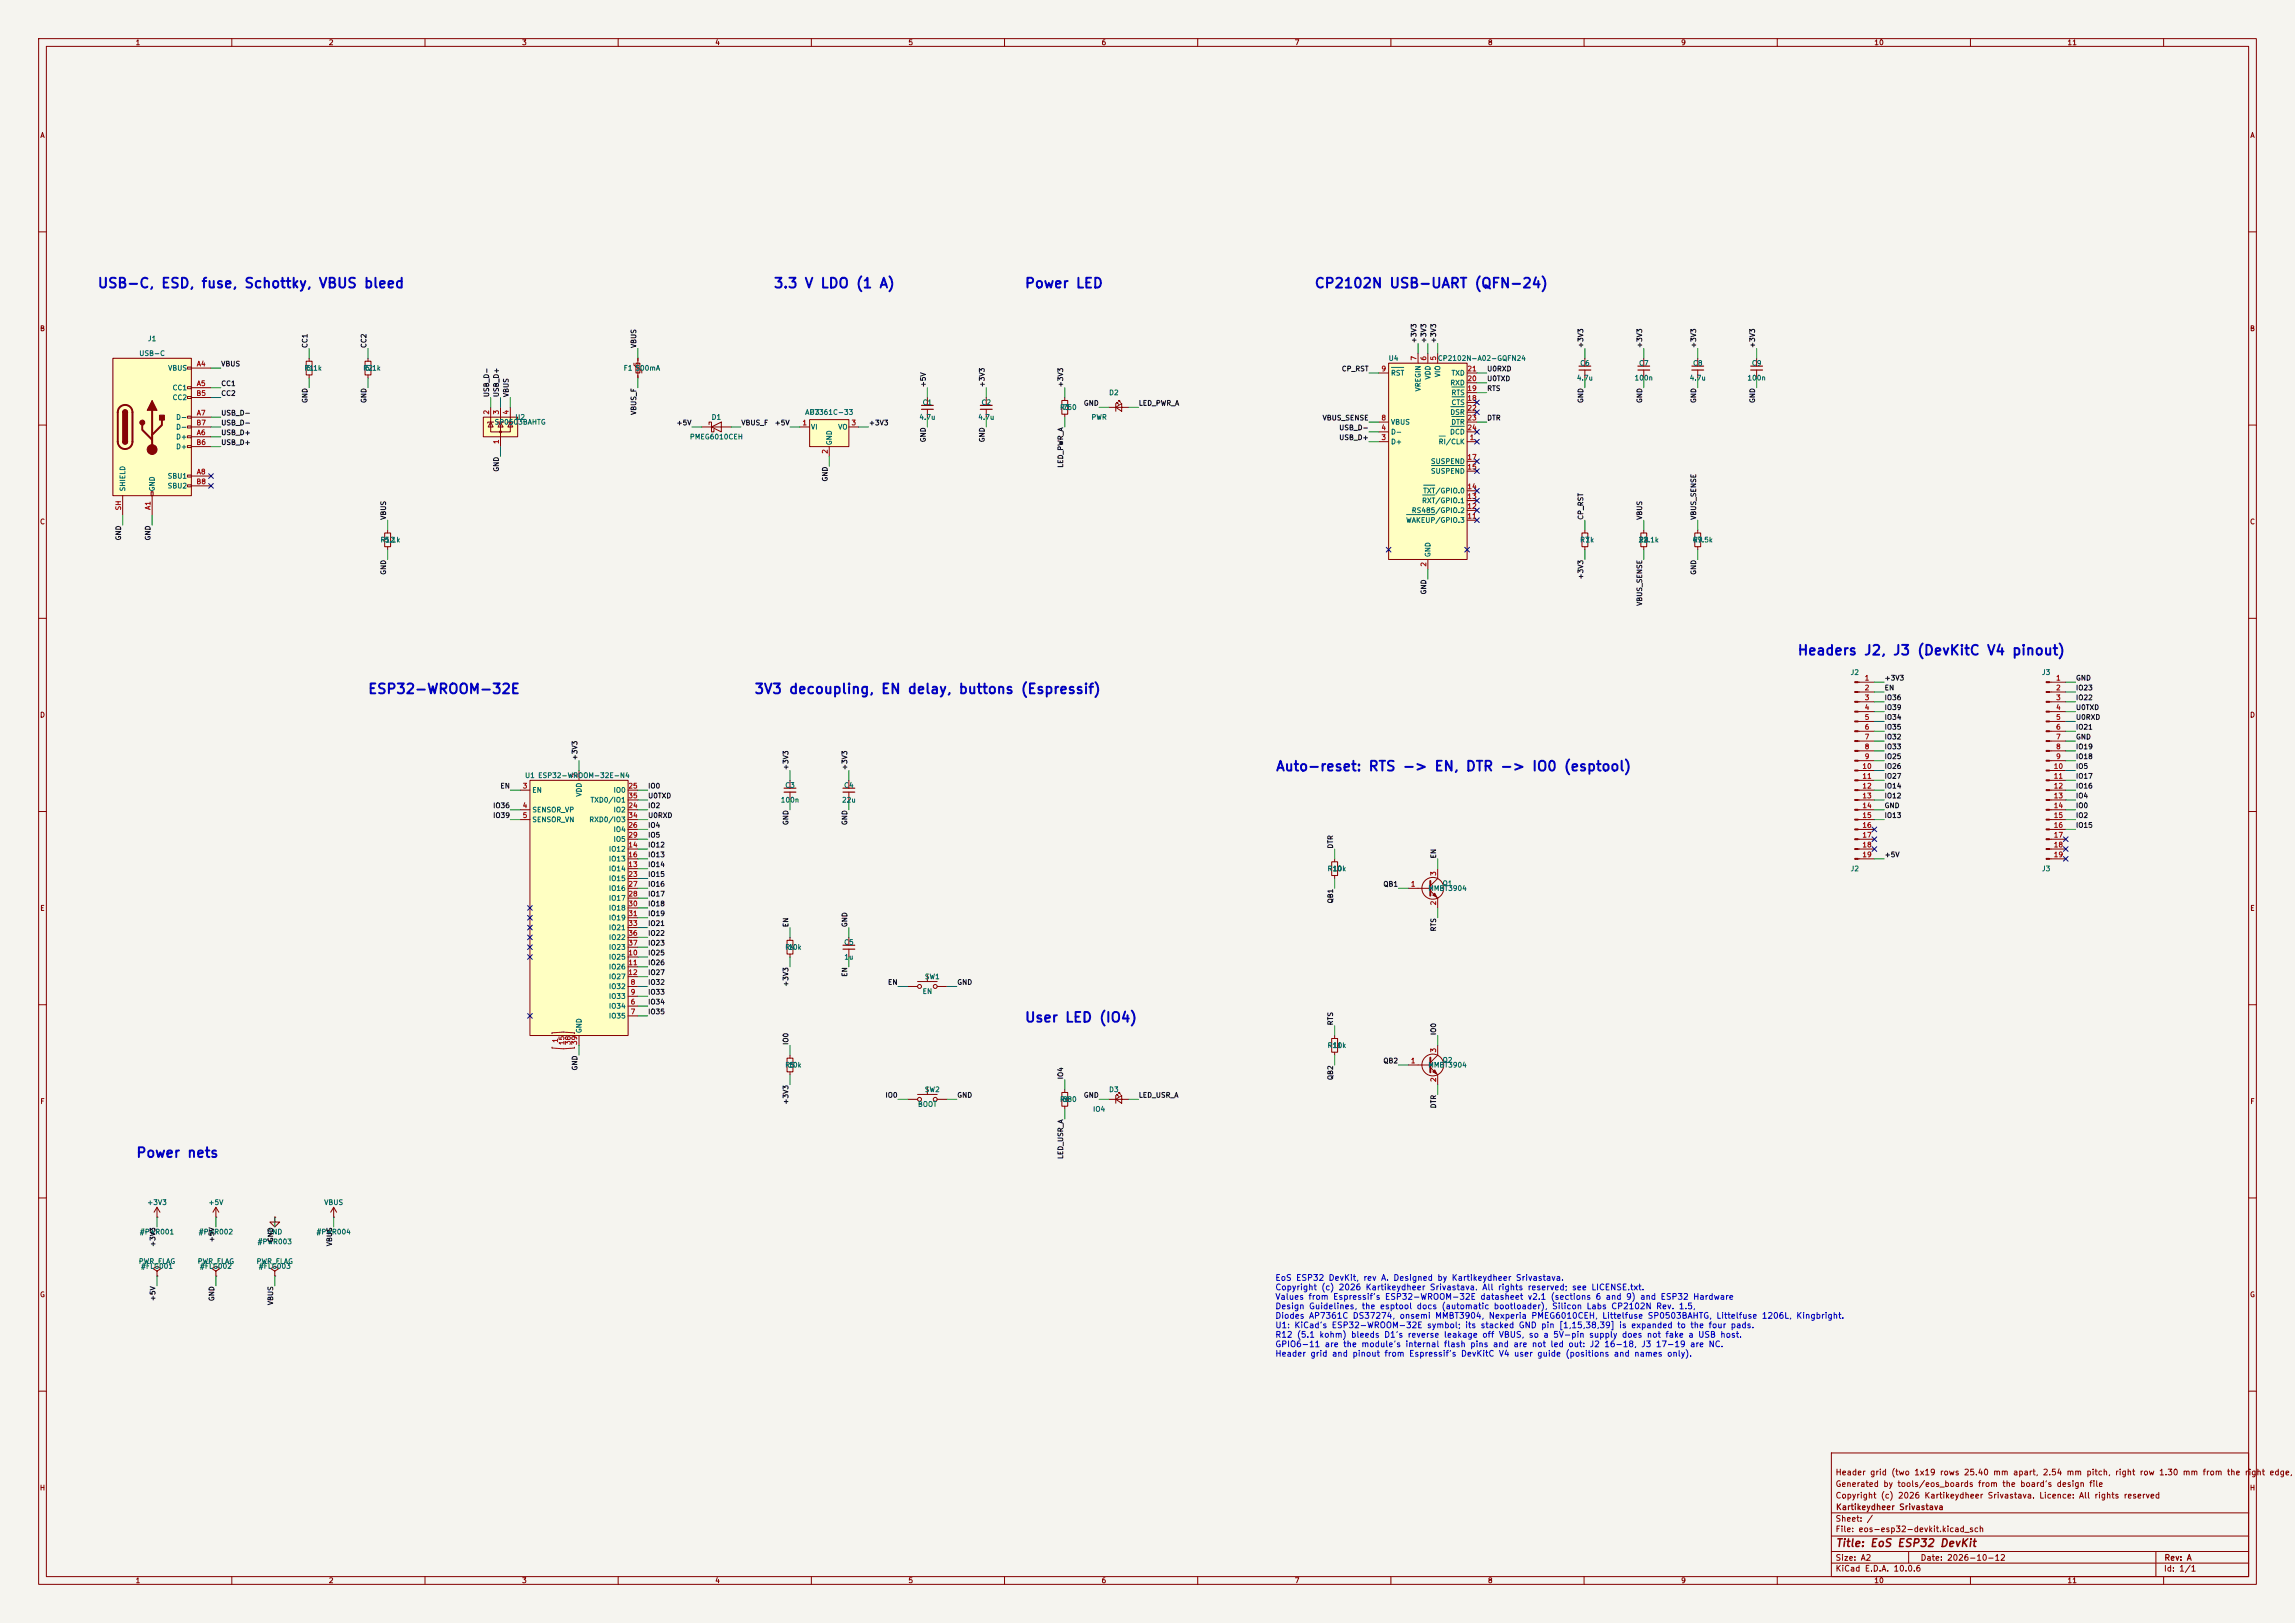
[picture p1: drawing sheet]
<svg xmlns="http://www.w3.org/2000/svg" width="594mm" height="420mm" viewBox="0 0 594 420" stroke-linecap="round" stroke-linejoin="round" font-family="sans-serif">
<defs><g id="words">
<g font-size="2.5" fill="#0000c2">
<text x="25.1" y="75.2">USB-C, ESD, fuse, Schottky, VBUS bleed</text>
<text x="200.1" y="75.2">3.3 V LDO (1 A)</text>
<text x="265.1" y="75.2">Power LED</text>
<text x="340.1" y="75.2">CP2102N USB-UART (QFN-24)</text>
<text x="465.1" y="170.2">Headers J2, J3 (DevKitC V4 pinout)</text>
<text x="95.1" y="180.2">ESP32-WROOM-32E</text>
<text x="195.1" y="180.2">3V3 decoupling, EN delay, buttons (Espressif)</text>
<text x="330.1" y="200.2">Auto-reset: RTS -&gt; EN, DTR -&gt; IO0 (esptool)</text>
<text x="265.1" y="265.2">User LED (IO4)</text>
<text x="35.1" y="300.2">Power nets</text>
</g>
<text font-size="2" fill="#840000" x="475" y="400.8">Title: EoS ESP32 DevKit</text>
<g font-size="1.5" fill="#0000c2">
<text x="329.9" y="331.8">EoS ESP32 DevKit, rev A. Designed by Kartikeydheer Srivastava.</text>
<text x="329.9" y="334.3">Copyright (c) 2026 Kartikeydheer Srivastava. All rights reserved; see LICENSE.txt.</text>
<text x="329.9" y="336.7">Values from Espressif's ESP32-WROOM-32E datasheet v2.1 (sections 6 and 9) and ESP32 Hardware</text>
<text x="329.9" y="339.2">Design Guidelines, the esptool docs (automatic bootloader), Silicon Labs CP2102N Rev. 1.5,</text>
<text x="329.9" y="341.6">Diodes AP7361C DS37274, onsemi MMBT3904, Nexperia PMEG6010CEH, Littelfuse SP0503BAHTG, Littelfuse 1206L, Kingbright.</text>
<text x="329.9" y="344.1">U1: KiCad's ESP32-WROOM-32E symbol; its stacked GND pin [1,15,38,39] is expanded to the four pads.</text>
<text x="329.9" y="346.5">R12 (5.1 kohm) bleeds D1's reverse leakage off VBUS, so a 5V-pin supply does not fake a USB host.</text>
<text x="329.9" y="349">GPIO6-11 are the module's internal flash pins and are not led out: J2 16-18, J3 17-19 are NC.</text>
<text x="329.9" y="351.4">Header grid and pinout from Espressif's DevKitC V4 user guide (positions and names only).</text>
</g>
<g font-size="1.5" fill="#840000">
<text x="475" y="382.1">Header grid (two 1x19 rows 25.40 mm apart, 2.54 mm pitch, right row 1.30 mm from the right edge,</text>
<text x="475" y="388.1">Copyright (c) 2026 Kartikeydheer Srivastava. Licence: All rights reserved</text>
<text x="475" y="385.1">Generated by tools/eos_boards from the board's design file</text>
<text x="475" y="394.1">Sheet: /</text>
<text x="475.1" y="391.1">Kartikeydheer Srivastava</text>
<text x="475" y="396.8">File: eos-esp32-devkit.kicad_sch</text>
<text x="475" y="407">KiCad E.D.A. 10.0.6</text>
<text x="475" y="404.2">Size: A2</text>
<text x="497" y="404.2">Date: 2026-10-12</text>
<text x="560" y="407">Id: 1/1</text>
<text x="560.1" y="404.2">Rev: A</text>
</g>
<g font-size="1.3" fill="#840000">
<text x="35" y="12">1</text>
<text x="85" y="12">2</text>
<text x="135" y="12">3</text>
<text x="185" y="12">4</text>
<text x="235" y="12">5</text>
<text x="285" y="12">6</text>
<text x="335" y="12">7</text>
<text x="385" y="12">8</text>
<text x="435" y="12">9</text>
<text x="485" y="12">10</text>
<text x="535" y="12">11</text>
<text x="10.3" y="36">A</text>
<text x="582.3" y="36">A</text>
<text x="10.2" y="86">B</text>
<text x="582.2" y="86">B</text>
<text x="10.2" y="136">C</text>
<text x="582.2" y="136">C</text>
<text x="10.2" y="186">D</text>
<text x="582.2" y="186">D</text>
<text x="10.3" y="236">E</text>
<text x="582.3" y="236">E</text>
<text x="10.3" y="286">F</text>
<text x="582.3" y="286">F</text>
<text x="10.2" y="336">G</text>
<text x="582.2" y="336">G</text>
<text x="10.2" y="386">H</text>
<text x="582.2" y="386">H</text>
<text x="35" y="410">1</text>
<text x="85" y="410">2</text>
<text x="135" y="410">3</text>
<text x="185" y="410">4</text>
<text x="235" y="410">5</text>
<text x="285" y="410">6</text>
<text x="335" y="410">7</text>
<text x="385" y="410">8</text>
<text x="435" y="410">9</text>
<text x="485" y="410">10</text>
<text x="535" y="410">11</text>
</g>
<g font-size="1.3" fill="#006464">
<text x="38.2" y="88.6">J1</text>
<text x="35.9" y="92.4">USB-C</text>
<text x="359.3" y="93.7">U4</text>
<text x="372" y="93.7">CP2102N-A02-GQFN24</text>
<text x="408.8" y="94.9">C6</text>
<text x="424.1" y="94.9">C7</text>
<text x="438.1" y="94.9">C8</text>
<text x="453.3" y="94.9">C9</text>
<text x="43.4" y="96.2">VBUS</text>
<text x="44.5" y="101.3">CC1</text>
<text x="78.6" y="96.2">R1</text>
<text x="79.1" y="96.2">5.1k</text>
<text x="93.9" y="96.2">R2</text>
<text x="94.4" y="96.2">5.1k</text>
<text x="161.3" y="96.2">F1</text>
<text x="164.3" y="96.2">500mA</text>
<text x="359.9" y="97.5">RST</text>
<text x="368" y="101.4" transform="rotate(-90 368 101.4)">VREGIN</text>
<text x="370.5" y="98.3" transform="rotate(-90 370.5 98.3)">VDD</text>
<text x="373.1" y="97.7" transform="rotate(-90 373.1 97.7)">VIO</text>
<text x="375.2" y="100">RXD</text>
<text x="375.5" y="97.5">TXD</text>
<text x="408" y="98.8">4.7u</text>
<text x="422.9" y="98.8">100n</text>
<text x="437.2" y="98.8">4.7u</text>
<text x="452.1" y="98.8">100n</text>
<text x="44.5" y="103.8">CC2</text>
<text x="208.3" y="107.6">AP7361C-33</text>
<text x="209.4" y="107.6">U3</text>
<text x="238.7" y="105.1">C1</text>
<text x="253.9" y="105.1">C2</text>
<text x="274.2" y="106.4">R3</text>
<text x="274.9" y="106.4">750</text>
<text x="286.9" y="102.6">D2</text>
<text x="375.2" y="107.6">DSR</text>
<text x="375.5" y="105.1">CTS</text>
<text x="375.5" y="102.6">RTS</text>
<text x="45.4" y="114">D+</text>
<text x="45.4" y="108.9">D-</text>
<text x="45.4" y="111.5">D-</text>
<text x="127.9" y="110.2">SP0503BAHTG</text>
<text x="133.2" y="108.9">U2</text>
<text x="178.4" y="114">PMEG6010CEH</text>
<text x="184.1" y="108.9">D1</text>
<text x="209.8" y="111.5">VI</text>
<text x="216.8" y="111.5">VO</text>
<text x="237.8" y="108.9">4.7u</text>
<text x="253.1" y="108.9">4.7u</text>
<text x="282.4" y="108.9">PWR</text>
<text x="359.9" y="112.7">D-</text>
<text x="359.9" y="110.2">VBUS</text>
<text x="375.2" y="112.7">DCD</text>
<text x="375.5" y="110.2">DTR</text>
<text x="45.4" y="116.5">D+</text>
<text x="215.6" y="115.3" transform="rotate(-90 215.6 115.3)">GND</text>
<text x="359.9" y="115.3">D+</text>
<text x="372.2" y="115.3">RI/CLK</text>
<text x="43.3" y="124.2">SBU1</text>
<text x="370.2" y="122.9">SUSPEND</text>
<text x="370.2" y="120.3">SUSPEND</text>
<text x="32.7" y="127.3" transform="rotate(-90 32.7 127.3)">SHIELD</text>
<text x="40.3" y="127.3" transform="rotate(-90 40.3 127.3)">GND</text>
<text x="43.3" y="126.7">SBU2</text>
<text x="367.9" y="130.5">RXT/GPIO.1</text>
<text x="368.2" y="128">TXT/GPIO.0</text>
<text x="363.8" y="135.6">WAKEUP/GPIO.3</text>
<text x="365.3" y="133">RS485/GPIO.2</text>
<text x="98.4" y="140.7">R12</text>
<text x="99.4" y="140.7">5.1k</text>
<text x="408.8" y="140.7">R7</text>
<text x="410.2" y="140.7">1k</text>
<text x="424" y="140.7">22.1k</text>
<text x="424.1" y="140.7">R8</text>
<text x="437.9" y="140.7">47.5k</text>
<text x="438.1" y="140.7">R9</text>
<text x="370.5" y="144.3" transform="rotate(-90 370.5 144.3)">GND</text>
<text x="478.8" y="175">J2</text>
<text x="528.4" y="175">J3</text>
<text x="135.8" y="201.6">U1 ESP32-WROOM-32E-N4</text>
<text x="137.6" y="205.4">EN</text>
<text x="150.8" y="206.3" transform="rotate(-90 150.8 206.3)">VDD</text>
<text x="152.7" y="208">TXD0/IO1</text>
<text x="158.7" y="205.4">IO0</text>
<text x="202" y="208">100n</text>
<text x="203.1" y="204.2">C3</text>
<text x="217.8" y="208">22u</text>
<text x="218.3" y="204.2">C4</text>
<text x="137.6" y="210.5">SENSOR_VP</text>
<text x="137.6" y="213.1">SENSOR_VN</text>
<text x="152.4" y="213.1">RXD0/IO3</text>
<text x="158.7" y="210.5">IO2</text>
<text x="158.7" y="215.6">IO4</text>
<text x="157.5" y="220.7">IO12</text>
<text x="158.7" y="218.1">IO5</text>
<text x="157.5" y="225.8">IO14</text>
<text x="157.5" y="223.2">IO13</text>
<text x="343.5" y="225.8">R10</text>
<text x="344.9" y="225.8">10k</text>
<text x="478.8" y="225.8">J2</text>
<text x="528.4" y="225.8">J3</text>
<text x="157.5" y="228.3">IO15</text>
<text x="157.5" y="230.8">IO16</text>
<text x="157.5" y="233.4">IO17</text>
<text x="369.5" y="230.8">MMBT3904</text>
<text x="373.3" y="229.6">Q1</text>
<text x="157.5" y="235.9">IO18</text>
<text x="157.5" y="238.5">IO19</text>
<text x="157.5" y="241">IO21</text>
<text x="157.5" y="243.5">IO22</text>
<text x="218.3" y="244.8">C5</text>
<text x="157.5" y="248.6">IO25</text>
<text x="157.5" y="251.2">IO26</text>
<text x="157.5" y="246.1">IO23</text>
<text x="203.1" y="246.1">R4</text>
<text x="203.9" y="246.1">10k</text>
<text x="218.4" y="248.6">1u</text>
<text x="157.5" y="256.2">IO32</text>
<text x="157.5" y="253.7">IO27</text>
<text x="238.7" y="257.5">EN</text>
<text x="239.2" y="253.7">SW1</text>
<text x="157.5" y="261.3">IO34</text>
<text x="157.5" y="263.9">IO35</text>
<text x="157.5" y="258.8">IO33</text>
<text x="150.8" y="267.5" transform="rotate(-90 150.8 267.5)">GND</text>
<text x="343.5" y="271.5">R11</text>
<text x="344.9" y="271.5">10k</text>
<text x="373.3" y="275.3">Q2</text>
<text x="203.1" y="276.6">R5</text>
<text x="203.9" y="276.6">10k</text>
<text x="369.5" y="276.6">MMBT3904</text>
<text x="237.5" y="286.7">BOOT</text>
<text x="239.2" y="282.9">SW2</text>
<text x="274.2" y="285.4">R6</text>
<text x="274.9" y="285.4">680</text>
<text x="282.8" y="288">IO4</text>
<text x="286.9" y="282.9">D3</text>
<text x="38" y="312.1">+3V3</text>
<text x="53.8" y="312.1">+5V</text>
<text x="83.8" y="312.1">VBUS</text>
<text x="36.1" y="319.7">#PWR001</text>
<text x="51.3" y="319.7">#PWR002</text>
<text x="66.5" y="322.3">#PWR003</text>
<text x="69.1" y="319.7">GND</text>
<text x="81.8" y="319.7">#PWR004</text>
<text x="35.8" y="327.4">PWR_FLAG</text>
<text x="36.4" y="328.6">#FLG001</text>
<text x="51" y="327.4">PWR_FLAG</text>
<text x="51.6" y="328.6">#FLG002</text>
<text x="66.3" y="327.4">PWR_FLAG</text>
<text x="66.9" y="328.6">#FLG003</text>
</g>
<g font-size="1.3" fill="#0f0f0f">
<text x="366.9" y="88.9" transform="rotate(-90 366.9 88.9)">+3V3</text>
<text x="369.4" y="88.9" transform="rotate(-90 369.4 88.9)">+3V3</text>
<text x="372" y="88.9" transform="rotate(-90 372 88.9)">+3V3</text>
<text x="57.1" y="95.1">VBUS</text>
<text x="79.9" y="90.2" transform="rotate(-90 79.9 90.2)">CC1</text>
<text x="95.1" y="90.2" transform="rotate(-90 95.1 90.2)">CC2</text>
<text x="165" y="90.2" transform="rotate(-90 165 90.2)">VBUS</text>
<text x="410.1" y="90.2" transform="rotate(-90 410.1 90.2)">+3V3</text>
<text x="425.3" y="90.2" transform="rotate(-90 425.3 90.2)">+3V3</text>
<text x="439.3" y="90.2" transform="rotate(-90 439.3 90.2)">+3V3</text>
<text x="454.5" y="90.2" transform="rotate(-90 454.5 90.2)">+3V3</text>
<text x="57.1" y="100.2">CC1</text>
<text x="239.9" y="100.4" transform="rotate(-90 239.9 100.4)">+5V</text>
<text x="255.1" y="100.4" transform="rotate(-90 255.1 100.4)">+3V3</text>
<text x="275.5" y="100.4" transform="rotate(-90 275.5 100.4)">+3V3</text>
<text x="347.1" y="96.4">CP_RST</text>
<text x="384.8" y="101.5">RTS</text>
<text x="384.8" y="96.4">U0RXD</text>
<text x="384.8" y="98.9">U0TXD</text>
<text x="57.1" y="107.8">USB_D-</text>
<text x="57.1" y="102.7">CC2</text>
<text x="79.9" y="104.4" transform="rotate(-90 79.9 104.4)">GND</text>
<text x="95.1" y="104.4" transform="rotate(-90 95.1 104.4)">GND</text>
<text x="126.9" y="102.9" transform="rotate(-90 126.9 102.9)">USB_D-</text>
<text x="129.4" y="102.9" transform="rotate(-90 129.4 102.9)">USB_D+</text>
<text x="132" y="102.9" transform="rotate(-90 132 102.9)">VBUS</text>
<text x="165" y="107.5" transform="rotate(-90 165 107.5)">VBUS_F</text>
<text x="280.4" y="105.3">GND</text>
<text x="294.6" y="105.3">LED_PWR_A</text>
<text x="410.1" y="104.4" transform="rotate(-90 410.1 104.4)">GND</text>
<text x="425.3" y="104.4" transform="rotate(-90 425.3 104.4)">GND</text>
<text x="439.3" y="104.4" transform="rotate(-90 439.3 104.4)">GND</text>
<text x="454.5" y="104.4" transform="rotate(-90 454.5 104.4)">GND</text>
<text x="57.1" y="110.4">USB_D-</text>
<text x="57.1" y="112.9">USB_D+</text>
<text x="175" y="110.4">+5V</text>
<text x="191.7" y="110.4">VBUS_F</text>
<text x="200.4" y="110.4">+5V</text>
<text x="224.8" y="110.4">+3V3</text>
<text x="342.2" y="109.1">VBUS_SENSE</text>
<text x="346.5" y="111.6">USB_D-</text>
<text x="384.8" y="109.1">DTR</text>
<text x="57.1" y="115.4">USB_D+</text>
<text x="239.9" y="114.6" transform="rotate(-90 239.9 114.6)">GND</text>
<text x="255.1" y="114.6" transform="rotate(-90 255.1 114.6)">GND</text>
<text x="346.5" y="114.2">USB_D+</text>
<text x="129.4" y="122.2" transform="rotate(-90 129.4 122.2)">GND</text>
<text x="214.5" y="124.7" transform="rotate(-90 214.5 124.7)">GND</text>
<text x="275.5" y="121.2" transform="rotate(-90 275.5 121.2)">LED_PWR_A</text>
<text x="100.2" y="134.6" transform="rotate(-90 100.2 134.6)">VBUS</text>
<text x="410.1" y="134.6" transform="rotate(-90 410.1 134.6)">CP_RST</text>
<text x="425.3" y="134.6" transform="rotate(-90 425.3 134.6)">VBUS</text>
<text x="439.3" y="134.6" transform="rotate(-90 439.3 134.6)">VBUS_SENSE</text>
<text x="31.6" y="140" transform="rotate(-90 31.6 140)">GND</text>
<text x="39.2" y="140" transform="rotate(-90 39.2 140)">GND</text>
<text x="100.2" y="148.9" transform="rotate(-90 100.2 148.9)">GND</text>
<text x="439.3" y="148.9" transform="rotate(-90 439.3 148.9)">GND</text>
<text x="369.4" y="154" transform="rotate(-90 369.4 154)">GND</text>
<text x="410.1" y="150.1" transform="rotate(-90 410.1 150.1)">+3V3</text>
<text x="425.3" y="156.9" transform="rotate(-90 425.3 156.9)">VBUS_SENSE</text>
<text x="487.7" y="178.9">EN</text>
<text x="487.7" y="176.4">+3V3</text>
<text x="537.2" y="178.9">IO23</text>
<text x="537.2" y="176.4">GND</text>
<text x="487.7" y="184">IO39</text>
<text x="487.7" y="181.5">IO36</text>
<text x="537.2" y="184">U0TXD</text>
<text x="537.2" y="181.5">IO22</text>
<text x="487.7" y="189.1">IO35</text>
<text x="487.7" y="191.6">IO32</text>
<text x="487.7" y="186.6">IO34</text>
<text x="537.2" y="191.6">GND</text>
<text x="537.2" y="189.1">IO21</text>
<text x="537.2" y="186.6">U0RXD</text>
<text x="149.7" y="196.9" transform="rotate(-90 149.7 196.9)">+3V3</text>
<text x="487.7" y="196.7">IO25</text>
<text x="487.7" y="194.2">IO33</text>
<text x="537.2" y="196.7">IO18</text>
<text x="537.2" y="194.2">IO19</text>
<text x="204.3" y="199.4" transform="rotate(-90 204.3 199.4)">+3V3</text>
<text x="219.6" y="199.4" transform="rotate(-90 219.6 199.4)">+3V3</text>
<text x="487.7" y="201.8">IO27</text>
<text x="487.7" y="199.3">IO26</text>
<text x="537.2" y="199.3">IO5</text>
<text x="537.2" y="201.8">IO17</text>
<text x="127.5" y="209.4">IO36</text>
<text x="129.4" y="204.3">EN</text>
<text x="167.6" y="209.4">IO2</text>
<text x="167.6" y="204.3">IO0</text>
<text x="167.6" y="206.9">U0TXD</text>
<text x="487.7" y="209.4">GND</text>
<text x="487.7" y="206.9">IO12</text>
<text x="487.7" y="204.3">IO14</text>
<text x="537.2" y="204.3">IO16</text>
<text x="537.2" y="206.9">IO4</text>
<text x="537.2" y="209.4">IO0</text>
<text x="127.5" y="212">IO39</text>
<text x="167.6" y="212">U0RXD</text>
<text x="167.6" y="214.5">IO4</text>
<text x="204.3" y="213.6" transform="rotate(-90 204.3 213.6)">GND</text>
<text x="219.6" y="213.6" transform="rotate(-90 219.6 213.6)">GND</text>
<text x="487.7" y="212">IO13</text>
<text x="537.2" y="212">IO2</text>
<text x="537.2" y="214.5">IO15</text>
<text x="167.6" y="219.6">IO12</text>
<text x="167.6" y="217">IO5</text>
<text x="345.3" y="219.7" transform="rotate(-90 345.3 219.7)">DTR</text>
<text x="167.6" y="227.2">IO15</text>
<text x="167.6" y="224.7">IO14</text>
<text x="167.6" y="222.1">IO13</text>
<text x="372" y="222.3" transform="rotate(-90 372 222.3)">EN</text>
<text x="487.7" y="222.1">+5V</text>
<text x="167.6" y="229.7">IO16</text>
<text x="167.6" y="232.3">IO17</text>
<text x="345.3" y="233.9" transform="rotate(-90 345.3 233.9)">QB1</text>
<text x="357.9" y="229.7">QB1</text>
<text x="167.6" y="234.8">IO18</text>
<text x="167.6" y="239.9">IO21</text>
<text x="167.6" y="237.4">IO19</text>
<text x="167.6" y="242.4">IO22</text>
<text x="167.6" y="245">IO23</text>
<text x="204.3" y="240.1" transform="rotate(-90 204.3 240.1)">EN</text>
<text x="219.6" y="240.1" transform="rotate(-90 219.6 240.1)">GND</text>
<text x="372" y="241.2" transform="rotate(-90 372 241.2)">RTS</text>
<text x="167.6" y="247.5">IO25</text>
<text x="167.6" y="250.1">IO26</text>
<text x="167.6" y="255.1">IO32</text>
<text x="167.6" y="257.7">IO33</text>
<text x="167.6" y="252.6">IO27</text>
<text x="204.3" y="255.5" transform="rotate(-90 204.3 255.5)">+3V3</text>
<text x="219.6" y="252.9" transform="rotate(-90 219.6 252.9)">EN</text>
<text x="229.7" y="255.1">EN</text>
<text x="247.6" y="255.1">GND</text>
<text x="167.6" y="260.2">IO34</text>
<text x="167.6" y="262.8">IO35</text>
<text x="345.3" y="265.5" transform="rotate(-90 345.3 265.5)">RTS</text>
<text x="372" y="268" transform="rotate(-90 372 268)">IO0</text>
<text x="204.3" y="270.5" transform="rotate(-90 204.3 270.5)">IO0</text>
<text x="357.9" y="275.5">QB2</text>
<text x="149.7" y="277.1" transform="rotate(-90 149.7 277.1)">GND</text>
<text x="275.5" y="279.4" transform="rotate(-90 275.5 279.4)">IO4</text>
<text x="345.3" y="279.6" transform="rotate(-90 345.3 279.6)">QB2</text>
<text x="204.3" y="286" transform="rotate(-90 204.3 286)">+3V3</text>
<text x="229" y="284.4">IO0</text>
<text x="247.6" y="284.4">GND</text>
<text x="280.4" y="284.4">GND</text>
<text x="294.6" y="284.4">LED_USR_A</text>
<text x="372" y="286.9" transform="rotate(-90 372 286.9)">DTR</text>
<text x="275.5" y="300.1" transform="rotate(-90 275.5 300.1)">LED_USR_A</text>
<text x="40.5" y="322.8" transform="rotate(-90 40.5 322.8)">+3V3</text>
<text x="55.8" y="321.6" transform="rotate(-90 55.8 321.6)">+5V</text>
<text x="71" y="321.6" transform="rotate(-90 71 321.6)">GND</text>
<text x="86.2" y="322.6" transform="rotate(-90 86.2 322.6)">VBUS</text>
<text x="40.5" y="336.8" transform="rotate(-90 40.5 336.8)">+5V</text>
<text x="55.8" y="336.8" transform="rotate(-90 55.8 336.8)">GND</text>
<text x="71" y="337.9" transform="rotate(-90 71 337.9)">VBUS</text>
</g>
<g font-size="1.3" fill="#a90000">
<text x="50.8" y="95.1">A4</text>
<text x="366.9" y="93.4" transform="rotate(-90 366.9 93.4)">7</text>
<text x="369.4" y="93.4" transform="rotate(-90 369.4 93.4)">6</text>
<text x="372" y="93.4" transform="rotate(-90 372 93.4)">5</text>
<text x="50.8" y="100.2">A5</text>
<text x="357.4" y="96.4">9</text>
<text x="379.7" y="101.5">19</text>
<text x="379.7" y="98.9">20</text>
<text x="379.7" y="96.4">21</text>
<text x="50.7" y="102.7">B5</text>
<text x="50.8" y="107.8">A7</text>
<text x="126.9" y="107.4" transform="rotate(-90 126.9 107.4)">2</text>
<text x="129.4" y="107.4" transform="rotate(-90 129.4 107.4)">3</text>
<text x="131.9" y="107.4" transform="rotate(-90 131.9 107.4)">4</text>
<text x="379.7" y="104">18</text>
<text x="379.7" y="106.5">22</text>
<text x="50.7" y="110.4">B7</text>
<text x="50.8" y="112.9">A6</text>
<text x="207.5" y="110.4">1</text>
<text x="220.2" y="110.4">3</text>
<text x="357.4" y="111.6">4</text>
<text x="357.4" y="109.1">8</text>
<text x="379.7" y="109.1">23</text>
<text x="379.7" y="111.6">24</text>
<text x="50.7" y="115.4">B6</text>
<text x="129.4" y="115" transform="rotate(-90 129.4 115)">1</text>
<text x="214.5" y="117.6" transform="rotate(-90 214.5 117.6)">2</text>
<text x="357.4" y="114.2">3</text>
<text x="379.7" y="119.2">17</text>
<text x="380.3" y="114.2">1</text>
<text x="50.7" y="125.6">B8</text>
<text x="50.8" y="123.1">A8</text>
<text x="379.7" y="121.8">15</text>
<text x="379.7" y="131.9">12</text>
<text x="379.7" y="129.4">13</text>
<text x="379.7" y="126.9">14</text>
<text x="31.6" y="132.2" transform="rotate(-90 31.6 132.2)">SH</text>
<text x="39.2" y="132.1" transform="rotate(-90 39.2 132.1)">A1</text>
<text x="379.7" y="134.5">11</text>
<text x="369.4" y="146.8" transform="rotate(-90 369.4 146.8)">2</text>
<text x="482.5" y="176.4">1</text>
<text x="482.5" y="178.9">2</text>
<text x="532" y="176.4">1</text>
<text x="532" y="178.9">2</text>
<text x="482.5" y="181.5">3</text>
<text x="482.5" y="184">4</text>
<text x="532" y="181.5">3</text>
<text x="532" y="184">4</text>
<text x="482.5" y="186.6">5</text>
<text x="482.5" y="189.1">6</text>
<text x="482.5" y="191.6">7</text>
<text x="532" y="186.6">5</text>
<text x="532" y="189.1">6</text>
<text x="532" y="191.6">7</text>
<text x="482.5" y="194.2">8</text>
<text x="482.5" y="196.7">9</text>
<text x="532" y="194.2">8</text>
<text x="532" y="196.7">9</text>
<text x="149.7" y="201.4" transform="rotate(-90 149.7 201.4)">2</text>
<text x="481.9" y="199.3">10</text>
<text x="481.9" y="201.8">11</text>
<text x="531.4" y="199.3">10</text>
<text x="531.4" y="201.8">11</text>
<text x="135.2" y="204.3">3</text>
<text x="135.2" y="209.4">4</text>
<text x="162.5" y="209.4">24</text>
<text x="162.5" y="204.3">25</text>
<text x="162.5" y="206.9">35</text>
<text x="481.9" y="204.3">12</text>
<text x="481.9" y="206.9">13</text>
<text x="481.9" y="209.4">14</text>
<text x="531.4" y="204.3">12</text>
<text x="531.4" y="206.9">13</text>
<text x="531.4" y="209.4">14</text>
<text x="135.2" y="212">5</text>
<text x="162.5" y="214.5">26</text>
<text x="162.5" y="212">34</text>
<text x="481.9" y="212">15</text>
<text x="481.9" y="214.5">16</text>
<text x="531.4" y="212">15</text>
<text x="531.4" y="214.5">16</text>
<text x="162.5" y="219.6">14</text>
<text x="162.5" y="217">29</text>
<text x="481.9" y="217">17</text>
<text x="481.9" y="219.6">18</text>
<text x="531.4" y="217">17</text>
<text x="531.4" y="219.6">18</text>
<text x="162.5" y="224.7">13</text>
<text x="162.5" y="222.1">16</text>
<text x="162.5" y="227.2">23</text>
<text x="372" y="226.8" transform="rotate(-90 372 226.8)">3</text>
<text x="481.9" y="222.1">19</text>
<text x="531.4" y="222.1">19</text>
<text x="162.5" y="229.7">27</text>
<text x="162.5" y="232.3">28</text>
<text x="365" y="229.7">1</text>
<text x="162.5" y="234.8">30</text>
<text x="162.5" y="237.4">31</text>
<text x="162.5" y="239.9">33</text>
<text x="372" y="234.4" transform="rotate(-90 372 234.4)">2</text>
<text x="162.5" y="242.4">36</text>
<text x="162.5" y="245">37</text>
<text x="162.5" y="247.5">10</text>
<text x="162.5" y="250.1">11</text>
<text x="162.5" y="252.6">12</text>
<text x="163.1" y="255.1">8</text>
<text x="163.1" y="257.7">9</text>
<text x="163.1" y="260.2">6</text>
<text x="163.1" y="262.8">7</text>
<text x="144.7" y="270" transform="rotate(-90 144.7 270)">1</text>
<text x="146.3" y="270.6" transform="rotate(-90 146.3 270.6)">15</text>
<text x="148" y="270.6" transform="rotate(-90 148 270.6)">38</text>
<text x="149.6" y="270.6" transform="rotate(-90 149.6 270.6)">39</text>
<text x="365" y="275.5">1</text>
<text x="372" y="272.5" transform="rotate(-90 372 272.5)">3</text>
<text x="372" y="280.1" transform="rotate(-90 372 280.1)">2</text>
</g>
</g></defs>
<path d="M0 0h594v420h-594z" fill="#f5f4ef" stroke="#f5f4ef" stroke-width=".26"/>
<g fill="none" stroke="#840000" stroke-width=".26">
<path d="M10 10h574v400h-574zM12 12h570v396h-570zM60 10v2M110 10v2M160 10v2M210 10v2M260 10v2M310 10v2M360 10v2M410 10v2M460 10v2M510 10v2"/>
<path d="M560 10v2M10 60h2M582 60h2M10 110h2M582 110h2M10 160h2M582 160h2M10 210h2M582 210h2M10 260h2M582 260h2M10 310h2"/>
<path d="M582 310h2M10 360h2M474 376h108v32h-108zM582 360h2M474 397.5h108M474 391.5h108M60 408v2M110 408v2M160 408v2M210 408v2M260 408v2M310 408v2"/>
<path d="M360 408v2M410 408v2M460 408v2M474 404.5h108M474 401.5h108M494 401.5v3M510 408v2M558 401.5v6.5M560 408v2"/>
</g>
<path d="M125.1 108h8.9v5h-8.9z" fill="#ffffc2"/>
<g fill="none" stroke="#840000" stroke-width=".26">
<path d="M125.1 108h8.9v5h-8.9zM127 109.2v2.6h5.1v-2.6M127 109.2l.6 1.3h-1.2zM127 105.4v3.8M127.8 109.2h-1.6v.3M129.5 109.2l.7 1.3h-1.3zM129.5 105.4v10.2M130.3 109.2h-1.5v.3M132.1 109.2l.6 1.3h-1.3zM132.1 105.4v3.8M132.8 109.2h-1.5v.3M255.3 102.9v2"/>
<path d="M255.3 105.9v2.1M274.8 103.6h1.6v3.6h-1.6zM275.6 102.9v.7M275.6 107.2v.8M287 105.4h5.1M288.8 105.4l1.5-1v2zM288.8 104.4v2M289.1 104.4v-.3h.2h-.2l.5 .5M289.6 103.9v-.3h.2h-.2l.5 .5M344.7 223h1.5v3.6h-1.5zM345.4 222.3v.7M345.4 226.6v.7"/>
<path d="M234.9 255.3h2.6M237.5 254h5.1M240 252.2v1.8M242.6 255.3h2.5M344.7 268.7h1.5v3.6h-1.5zM345.4 268v.7M345.4 272.3v.8M364.5 275.6h5.7M370.2 276.2l1.9 1.9v2.6M372.1 270.5v2.6l-1.9 1.9M234.9 284.5h2.6M237.5 283.2h5.1"/>
<path d="M240 281.4v1.8M242.6 284.5h2.5"/>
<circle cx="238" cy="255.3" r=".51"/>
<circle cx="242.1" cy="255.3" r=".51"/>
<circle cx="370.8" cy="275.6" r="2.82"/>
<circle cx="238" cy="284.5" r=".51"/>
<circle cx="242.1" cy="284.5" r=".51"/>
</g>
<g fill="#840000" stroke="#840000" stroke-width=".26">
<path d="M370.8 277.4l.5-.5 .6 1z"/>
<circle cx="129.5" cy="111.8" r=".25"/>
</g>
<path d="M370.2 273.7v3.8" fill="none" stroke="#840000" stroke-width=".51"/>
<path d="M253.7 104.9h3.1M253.7 105.9h3.1" fill="none" stroke="#840000" stroke-width=".3"/>
<path d="M29.2 92.7h20.3v35.6h-20.3z" fill="#ffffc2"/>
<g fill="none" stroke="#840000" stroke-width=".26">
<path d="M29.2 92.7h20.3v35.6h-20.3zM48.5 95h1v.5h-1zM49.5 95.3h5.1M31.7 106.7l.2-.5 .5-.2 .4 .2 .2 .5M31.7 114.3l.2 .4 .5 .2 .4-.2 .2-.4M48.5 100.1h1v.5h-1zM48.5 102.6h1v.5h-1zM48.5 107.7h1v.5h-1zM48.5 110.2h1v.5h-1zM48.5 112.8h1v.5h-1zM48.5 115.3h1v.5h-1zM49.5 100.3h5.1"/>
<path d="M49.5 113h5.1M49.5 108h5.1M49.5 102.9h5.1M49.5 115.6h5.1M49.5 110.5h5.1M240 102.9v2M240 105.9v2.1M31.7 128.3v5.1M39.1 127.3h.5v1h-.5zM39.4 128.3v5.1M48.5 122.9h1v.5h-1zM48.5 125.5h1v.5h-1z"/>
<path d="M49.5 123.2h5.1M49.5 125.7h5.1M274.8 282.7h1.6v3.6h-1.6zM275.6 281.9v.8M275.6 286.3v.7M287 284.5h5.1M288.8 284.5l1.5-1v2zM288.8 283.5v2M289.1 283.5v-.3h.2h-.2l.5 .5M289.6 283v-.3h.2h-.2l.5 .5M86.4 315h.1M86.4 312.4l-.8 1.3"/>
<path d="M86.4 312.4l.7 1.3M86.4 312.4v2.6"/>
</g>
<path d="M31 105.3a1.9 1.9 0 0 1 2.1-.4 1.9 1.9 0 0 1 1.2 1.8v7.6a1.91 1.91 0 0 1-1.9 1.9 1.91 1.91 0 0 1-1.9-1.9v-7.8zM36.8 110v1.3l2.6 2.5M39.4 106.2v10.1M41.9 108.7v1.3l-2.5 2.5" fill="none" stroke="#840000" stroke-width=".51"/>
<g fill="#840000" stroke="#840000" stroke-width=".26">
<path d="M31.7 106.7h1.3v7.6h-1.3z"/>
<path d="M31.9 106.2l.8-.1 .3 .6h-1.3z"/>
<path d="M31.7 114.3h1.3l-.2 .4-.4 .2-.5-.2z"/>
<path d="M39.4 103.6l1.2 2.6h-2.5z"/>
<path d="M41.3 107.4h1.2v1.3h-1.2z"/>
<circle cx="36.8" cy="109.3" r=".63"/>
<circle cx="39.4" cy="116.3" r="1.27"/>
</g>
<path d="M238.5 104.9h3.1M238.5 105.9h3.1" fill="none" stroke="#840000" stroke-width=".3"/>
<path d="M359.4 94h20.3v50.8h-20.3z" fill="#ffffc2"/>
<g fill="none" stroke="#840000" stroke-width=".26">
<path d="M79.2 93.5h1.6v3.5h-1.6zM80 92.7v.8M80 97v.8M94.5 93.5h1.5v3.5h-1.5zM95.2 92.7v.8M95.2 97v.8M356.9 96.5h2.5M359.4 94h20.3v50.8h-20.3zM367 91.4v2.6M369.6 91.4v2.6M372.1 91.4v2.6M379.7 96.5h2.6"/>
<path d="M379.7 99.1h2.6M410.2 92.7v2M410.2 95.8v2M425.4 92.7v2M425.4 95.8v2M439.4 92.7v2M439.4 95.8v2M454.7 92.7v2M454.7 95.8v2M356.9 114.3h2.5M356.9 111.8h2.5M356.9 109.2h2.5"/>
<path d="M379.7 114.3h2.6M379.7 111.8h2.6M379.7 109.2h2.6M379.7 119.4h2.6M379.7 104.1h2.6M379.7 101.6h2.6M379.7 106.7h2.6M99.6 137.9h1.5v3.6h-1.5zM100.3 137.2v.7M379.7 134.6h2.6M379.7 132.1h2.6M379.7 129.5h2.6"/>
<path d="M379.7 127h2.6M379.7 121.9h2.6M409.4 137.9h1.6v3.6h-1.6zM410.2 137.2v.7M424.7 137.9h1.5v3.6h-1.5zM425.4 137.2v.7M438.7 137.9h1.5v3.6h-1.5zM439.4 137.2v.7M100.3 141.5v.7M369.6 144.8v2.5M410.2 141.5v.7M425.4 141.5v.7"/>
<path d="M439.4 141.5v.7M480.9 176.5h4.2M480.9 179.1h4.2M530.5 176.5h4.2M530.5 179.1h4.2M480.9 181.6h4.2M480.9 184.2h4.2M480.9 186.7h4.2M480.9 189.2h4.2M480.9 191.8h4.2M480.9 194.3h4.2M480.9 196.9h4.2"/>
<path d="M480.9 199.4h4.2M530.5 181.6h4.2M530.5 184.2h4.2M530.5 186.7h4.2M530.5 189.2h4.2M530.5 191.8h4.2M530.5 194.3h4.2M530.5 196.9h4.2M530.5 199.4h4.2M204.5 201.9v2.1M204.5 205v2M219.7 201.9v2.1"/>
<path d="M219.7 205v2M480.9 201.9h4.2M480.9 204.5h4.2M480.9 207h4.2M480.9 209.6h4.2M480.9 212.1h4.2M480.9 214.6h4.2M480.9 217.2h4.2M480.9 219.7h4.2M530.5 201.9h4.2M530.5 204.5h4.2M530.5 207h4.2"/>
<path d="M530.5 209.6h4.2M530.5 212.1h4.2M530.5 214.6h4.2M530.5 217.2h4.2M530.5 219.7h4.2M364.5 229.9h5.7M370.2 230.5l1.9 1.9v2.6M372.1 224.8v2.5l-1.9 1.9M480.9 222.3h4.2M530.5 222.3h4.2M203.7 243.3h1.5v3.6h-1.5zM204.5 242.6v.7"/>
<path d="M204.5 246.9v.8M219.7 242.6v2M219.7 245.6v2.1M203.7 273.8h1.5v3.6h-1.5zM204.5 273.1v.7M204.5 277.4v.7M40.6 315h.1M40.6 312.4l-.7 1.3M40.6 312.4l.8 1.3M40.6 312.4v2.6M55.9 315h.1M55.9 312.4l-.8 1.3"/>
<path d="M55.9 312.4l.7 1.3M55.9 312.4v2.6M71.1 315v1.2h1.3l-1.3 1.3-1.3-1.3h1.3M71.1 315h.1M40.6 328.9l1.1-.6-1.1-.6-1 .6 1 .6v1.3M40.6 330.2h.1M55.9 328.9l1-.6-1-.6-1 .6 1 .6v1.3M55.9 330.2h.1M71.1 328.9l1-.6-1-.6-1 .6 1 .6v1.3M71.1 330.2h.1"/>
<circle cx="370.8" cy="229.9" r="2.82"/>
</g>
<path d="M360.1 95.1h3.2M372.5 112.9h1.6M375.4 110.3h3.6M375.5 105.2h3.5M375.7 107.8h3.3M375.8 102.7h3.2M375.8 100.2h3.2M364.1 133.2h7.3M368.2 128.1h3.2M368.5 125.6h2.9M370.5 120.5h8.5" fill="none" stroke="#006464" stroke-width=".26"/>
<g fill="none" stroke="#840000" stroke-width=".3">
<path d="M408.7 94.7h3M408.7 95.8h3M423.9 94.7h3.1M423.9 95.8h3.1M437.9 94.7h3M437.9 95.8h3M453.1 94.7h3.1M453.1 95.8h3.1M202.9 204h3.1M202.9 205h3.1M218.2 204h3M218.2 205h3"/>
<path d="M218.2 244.6h3M218.2 245.6h3"/>
</g>
<path d="M370.2 228v3.8" fill="none" stroke="#840000" stroke-width=".51"/>
<g fill="#840000" stroke="#840000" stroke-width=".26">
<path d="M370.8 231.6l.5-.5 .6 1.1z"/>
<path d="M480.1 176.4h.8v.3h-.8z"/>
<path d="M480.1 178.9h.8v.3h-.8z"/>
<path d="M480.1 181.5h.8v.2h-.8z"/>
<path d="M480.1 184h.8v.3h-.8z"/>
<path d="M480.1 186.6h.8v.2h-.8z"/>
<path d="M480.1 189.1h.8v.3h-.8z"/>
<path d="M480.1 191.6h.8v.3h-.8z"/>
<path d="M480.1 194.2h.8v.2h-.8z"/>
<path d="M480.1 196.7h.8v.3h-.8z"/>
<path d="M480.1 199.3h.8v.2h-.8z"/>
<path d="M480.1 201.8h.8v.3h-.8z"/>
<path d="M480.1 204.3h.8v.3h-.8z"/>
<path d="M480.1 206.9h.8v.2h-.8z"/>
<path d="M480.1 209.4h.8v.3h-.8z"/>
<path d="M480.1 212h.8v.2h-.8z"/>
<path d="M480.1 214.5h.8v.3h-.8z"/>
<path d="M480.1 217h.8v.3h-.8z"/>
<path d="M480.1 219.6h.8v.2h-.8z"/>
<path d="M480.1 222.1h.8v.3h-.8z"/>
<path d="M529.6 176.4h.9v.3h-.9z"/>
<path d="M529.6 178.9h.9v.3h-.9z"/>
<path d="M529.6 181.5h.9v.2h-.9z"/>
<path d="M529.6 184h.9v.3h-.9z"/>
<path d="M529.6 186.6h.9v.2h-.9z"/>
<path d="M529.6 189.1h.9v.3h-.9z"/>
<path d="M529.6 191.6h.9v.3h-.9z"/>
<path d="M529.6 194.2h.9v.2h-.9z"/>
<path d="M529.6 196.7h.9v.3h-.9z"/>
<path d="M529.6 199.3h.9v.2h-.9z"/>
<path d="M529.6 201.8h.9v.3h-.9z"/>
<path d="M529.6 204.3h.9v.3h-.9z"/>
<path d="M529.6 206.9h.9v.2h-.9z"/>
<path d="M529.6 209.4h.9v.3h-.9z"/>
<path d="M529.6 212h.9v.2h-.9z"/>
<path d="M529.6 214.5h.9v.3h-.9z"/>
<path d="M529.6 217h.9v.3h-.9z"/>
<path d="M529.6 219.6h.9v.2h-.9z"/>
<path d="M529.6 222.1h.9v.3h-.9z"/>
</g>
<path d="M137.2 201.9h25.4v66.1h-25.4z" fill="#ffffc2"/>
<g fill="none" stroke="#840000" stroke-width=".26">
<path d="M149.9 199.4v2.5M134.6 204.5h2.6M134.6 209.6h2.6M134.6 212.1h2.6M137.2 201.9h25.4v66.1h-25.4zM162.6 204.5h2.5M162.6 209.6h2.5M162.6 212.1h2.5M162.6 219.7h2.5M162.6 214.6h2.5M162.6 217.2h2.5M162.6 207h2.5"/>
<path d="M162.6 224.8h2.5M162.6 222.3h2.5M162.6 227.3h2.5M162.6 229.9h2.5M162.6 232.4h2.5M162.6 235h2.5M162.6 237.5h2.5M162.6 255.3h2.5M162.6 257.8h2.5M162.6 247.7h2.5M162.6 250.2h2.5M162.6 252.7h2.5"/>
<path d="M162.6 240h2.5M162.6 242.6h2.5M162.6 245.1h2.5M149.9 268v2.5M162.6 260.4h2.5M162.6 262.9h2.5"/>
</g>
<path d="M142.9 267.5v-.2l2.9-.2 2.9 .2v.2M142.9 271v.2l2.9 .2 2.9-.2v-.2" fill="none" stroke="#a90000" stroke-width=".26"/>
<path d="M209.5 108.6h10.2v7h-10.2z" fill="#ffffc2"/>
<path d="M164.1 94v.5l2 1.5v.5M164.6 94h1v2.5h-1zM165.1 92.7v5.1M181.6 110.5h7.6M183.5 109.9v-.7h.6v2.6h.7v-.7M184.1 110.5l2.6-1.3v2.6zM207 110.5h2.5M209.5 108.6h10.2v7h-10.2zM214.6 115.6v2.5M219.7 110.5h2.5" fill="none" stroke="#840000" stroke-width=".26"/>
<g fill="none" stroke="#009600" stroke-width=".26">
<path d="M54.6 95.3h2.5M80 90.2v2.5M80 97.8v2.5M95.2 90.2v2.5M95.2 97.8v2.5M165.1 90.2v2.5M165.1 97.8v2.5M354.3 96.5h2.6M367 88.9v2.5M369.6 88.9v2.5M372.1 88.9v2.5M382.3 99.1h2.5"/>
<path d="M382.3 96.5h2.5M410.2 90.2v2.5M410.2 97.8v2.5M425.4 90.2v2.5M425.4 97.8v2.5M439.4 90.2v2.5M439.4 97.8v2.5M454.7 90.2v2.5M454.7 97.8v2.5M54.6 110.5h2.5M54.6 113h2.5M54.6 108h2.5"/>
<path d="M54.6 100.3h2.5M54.6 102.9h2.5M54.6 115.6h2.5M127 102.9v2.5M129.5 102.9v2.5M129.5 115.6v2.5M132.1 102.9v2.5M179.1 110.5h2.5M189.2 110.5h2.6M204.5 110.5h2.5M214.6 118.1v2.6M222.2 110.5h2.6"/>
<path d="M240 100.3v2.6M240 108v2.5M255.3 100.3v2.6M255.3 108v2.5M275.6 100.3v2.6M275.6 108v2.5M284.5 105.4h2.5M292.1 105.4h2.5M354.3 109.2h2.6M354.3 114.3h2.6M354.3 111.8h2.6M382.3 101.6h2.5"/>
<path d="M382.3 109.2h2.5M31.7 133.4v2.5M39.4 133.4v2.5M100.3 134.6v2.6M410.2 134.6v2.6M425.4 134.6v2.6M439.4 134.6v2.6M100.3 142.2v2.6M369.6 147.3v2.6M410.2 142.2v2.6M425.4 142.2v2.6M439.4 142.2v2.6"/>
<path d="M485.1 179.1h2.6M485.1 176.5h2.6M534.7 179.1h2.5M534.7 176.5h2.5M149.9 196.9v2.5M204.5 199.4v2.5M219.7 199.4v2.5M485.1 189.2h2.6M485.1 191.8h2.6M485.1 196.9h2.6M485.1 199.4h2.6M485.1 181.6h2.6"/>
<path d="M485.1 184.2h2.6M485.1 186.7h2.6M485.1 194.3h2.6M534.7 189.2h2.5M534.7 191.8h2.5M534.7 196.9h2.5M534.7 199.4h2.5M534.7 181.6h2.5M534.7 184.2h2.5M534.7 186.7h2.5M534.7 194.3h2.5M132.1 209.6h2.5"/>
<path d="M132.1 204.5h2.5M132.1 212.1h2.5M165.1 209.6h2.5M165.1 217.2h2.5M165.1 214.6h2.5M165.1 219.7h2.5M165.1 207h2.5M165.1 204.5h2.5M165.1 212.1h2.5M204.5 207v2.6M219.7 207v2.6M345.4 219.7v2.6"/>
<path d="M485.1 209.6h2.6M485.1 207h2.6M485.1 201.9h2.6M485.1 204.5h2.6M485.1 212.1h2.6M534.7 209.6h2.5M534.7 214.6h2.5M534.7 207h2.5M534.7 201.9h2.5M534.7 204.5h2.5M534.7 212.1h2.5M165.1 229.9h2.5"/>
<path d="M165.1 232.4h2.5M165.1 227.3h2.5M165.1 222.3h2.5M165.1 224.8h2.5M165.1 235h2.5M165.1 237.5h2.5M345.4 227.3v2.6M361.9 229.9h2.6M372.1 222.3v2.5M372.1 235v2.5M485.1 222.3h2.6M165.1 255.3h2.5"/>
<path d="M165.1 257.8h2.5M165.1 245.1h2.5M165.1 252.7h2.5M165.1 250.2h2.5M165.1 247.7h2.5M165.1 242.6h2.5M165.1 240h2.5M204.5 240v2.6M204.5 247.7v2.5M219.7 240v2.6M219.7 247.7v2.5M232.4 255.3h2.5"/>
<path d="M245.1 255.3h2.5M149.9 270.5v2.6M165.1 262.9h2.5M165.1 260.4h2.5M204.5 270.5v2.6M204.5 278.1v2.6M275.6 279.4v2.5M345.4 265.4v2.6M345.4 273.1v2.5M361.9 275.6h2.6M372.1 268v2.5M232.4 284.5h2.5"/>
<path d="M245.1 284.5h2.5M275.6 287v2.6M284.5 284.5h2.5M292.1 284.5h2.5M372.1 280.7v2.5M40.6 315v2.5M55.9 315v2.5M71.1 315v2.5M86.4 315v2.5M40.6 330.2v2.5M55.9 330.2v2.5M71.1 330.2v2.5"/>
</g>
<g fill="none" stroke="#000084" stroke-width=".26">
<path d="M381.7 111.2l1.2 1.2M381.7 113.7l1.2 1.2M381.7 118.8l1.2 1.2M381.7 103.5l1.2 1.2M381.7 106.1l1.2 1.2M382.9 111.2l-1.2 1.2M382.9 113.7l-1.2 1.2M382.9 118.8l-1.2 1.2M382.9 103.5l-1.2 1.2M382.9 106.1l-1.2 1.2M54 122.6l1.2 1.2M54 125.1l1.2 1.2"/>
<path d="M55.2 122.6l-1.2 1.2M55.2 125.1l-1.2 1.2M381.7 121.3l1.2 1.2M381.7 134l1.2 1.2M381.7 131.5l1.2 1.2M381.7 128.9l1.2 1.2M381.7 126.4l1.2 1.2M382.9 121.3l-1.2 1.2M382.9 134l-1.2 1.2M382.9 131.5l-1.2 1.2M382.9 128.9l-1.2 1.2M382.9 126.4l-1.2 1.2"/>
<path d="M358.8 141.6l1.2 1.2M360 141.6l-1.2 1.2M379.1 141.6l1.2 1.2M380.3 141.6l-1.2 1.2M484.5 219.1l1.2 1.2M484.5 216.6l1.2 1.2M484.5 214l1.2 1.2M485.7 219.1l-1.2 1.2M485.7 216.6l-1.2 1.2M485.7 214l-1.2 1.2M534.1 216.6l1.2 1.2M534.1 219.1l1.2 1.2"/>
<path d="M535.3 216.6l-1.2 1.2M535.3 219.1l-1.2 1.2M136.6 239.4l1.2 1.2M136.6 234.3l1.2 1.3M136.6 236.9l1.2 1.2M137.8 239.4l-1.2 1.2M137.8 234.3l-1.2 1.3M137.8 236.9l-1.2 1.2M534.1 221.6l1.2 1.3M535.3 221.6l-1.2 1.3M136.6 242l1.2 1.2M136.6 244.5l1.2 1.2"/>
<path d="M136.6 247l1.2 1.3M137.8 242l-1.2 1.2M137.8 244.5l-1.2 1.2M137.8 247l-1.2 1.3M136.6 262.3l1.2 1.2M137.8 262.3l-1.2 1.2"/>
</g>
<use href="#words"/>
</svg>
